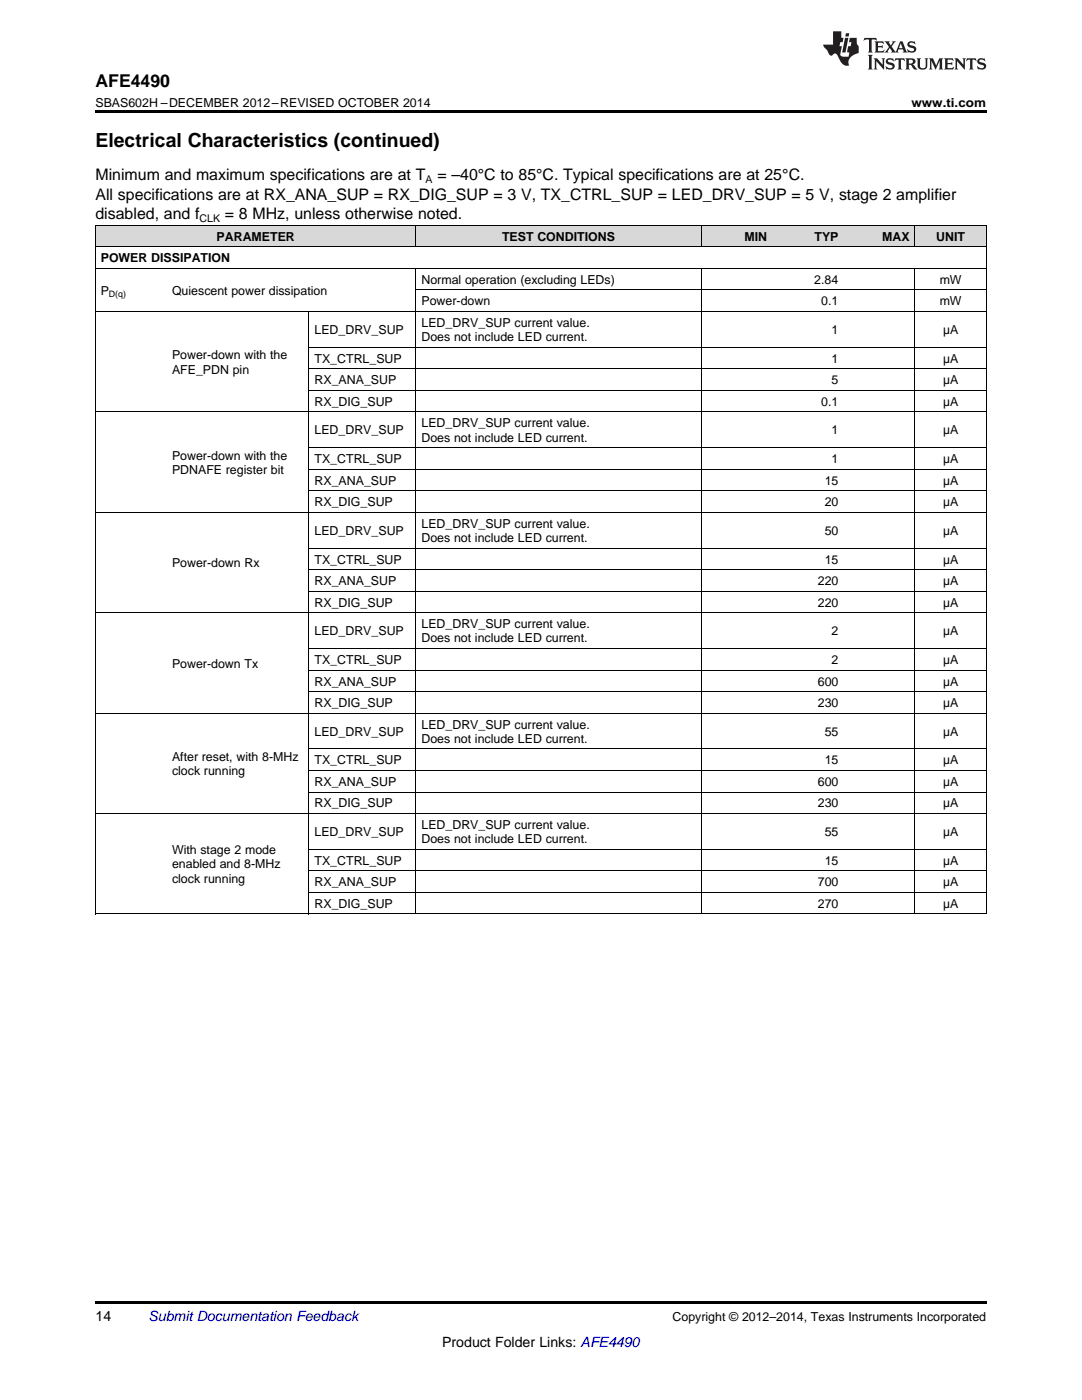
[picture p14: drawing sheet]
<svg xmlns="http://www.w3.org/2000/svg" width="216mm" height="279mm" viewBox="0 0 216 279" stroke-linecap="round" stroke-linejoin="round" font-family="sans-serif">
<defs><g id="words">
<text font-size="3.9" x="19" y="29.3">Electrical Characteristics (continued)</text>
<text font-size="3.5" x="19" y="17.3">AFE4490</text>
<g font-size="3.2">
<text x="19" y="36">Minimum and maximum specifications are at T</text>
<text x="87.3" y="36">= –40°C to 85°C. Typical specifications are at 25°C.</text>
<text x="19" y="39.9">All specifications are at RX_ANA_SUP = RX_DIG_SUP = 3 V, TX_CTRL_SUP = LED_DRV_SUP = 5 V, stage 2 amplifier</text>
<text x="19" y="43.7">disabled, and f</text>
<text x="44.9" y="43.7">= 8 MHz, unless otherwise noted.</text>
</g>
<g font-size="2.8">
<text x="19" y="263.6">14</text>
<text x="88.2" y="268.9">Product Folder Links: AFE4490</text>
</g>
<text font-size="2.8" fill="#0000c8" x="29.6" y="263.6">Submit Documentation Feedback</text>
<g font-size="2.5">
<text x="19" y="21.4">SBAS602H –DECEMBER 2012–REVISED OCTOBER 2014</text>
<text x="181.9" y="21.4">www.ti.com</text>
<text x="20.1" y="52.4">POWER DISSIPATION</text>
<text x="43.2" y="48">PARAMETER</text>
<text x="100.2" y="48">TEST CONDITIONS</text>
<text x="148.6" y="48">MIN</text>
<text x="162.5" y="48">TYP</text>
<text x="176" y="48">MAX</text>
<text x="186.8" y="48">UNIT</text>
<text x="20.1" y="58.8">P</text>
<text x="34.3" y="58.8">Quiescent power dissipation</text>
<text x="84.1" y="56.7">Normal operation (excluding LEDs)</text>
<text x="162.5" y="56.7">2.84</text>
<text x="187.5" y="56.7">mW</text>
<text x="84.1" y="61">Power-down</text>
<text x="84.1" y="65.3">LED_DRV_SUP current value.</text>
<text x="163.9" y="61">0.1</text>
<text x="187.5" y="61">mW</text>
<text x="34.3" y="71.7">Power-down with the</text>
<text x="62.8" y="66.7">LED_DRV_SUP</text>
<text x="84.1" y="68.1">Does not include LED current.</text>
<text x="165.9" y="66.7">1</text>
<text x="188.2" y="66.7">µA</text>
<text x="34.3" y="74.5">AFE_PDN pin</text>
<text x="62.8" y="72.4">TX_CTRL_SUP</text>
<text x="62.8" y="76.7">RX_ANA_SUP</text>
<text x="165.9" y="72.4">1</text>
<text x="165.9" y="76.7">5</text>
<text x="188.2" y="72.4">µA</text>
<text x="188.2" y="76.7">µA</text>
<text x="62.8" y="81">RX_DIG_SUP</text>
<text x="163.9" y="81">0.1</text>
<text x="188.2" y="81">µA</text>
<text x="62.8" y="86.7">LED_DRV_SUP</text>
<text x="84.1" y="85.3">LED_DRV_SUP current value.</text>
<text x="84.1" y="88.1">Does not include LED current.</text>
<text x="165.9" y="86.7">1</text>
<text x="188.2" y="86.7">µA</text>
<text x="34.3" y="91.8">Power-down with the</text>
<text x="34.3" y="94.6">PDNAFE register bit</text>
<text x="62.8" y="92.4">TX_CTRL_SUP</text>
<text x="165.9" y="92.4">1</text>
<text x="188.2" y="92.4">µA</text>
<text x="62.8" y="96.7">RX_ANA_SUP</text>
<text x="62.8" y="101">RX_DIG_SUP</text>
<text x="164.6" y="96.7">15</text>
<text x="164.6" y="101">20</text>
<text x="188.2" y="96.7">µA</text>
<text x="188.2" y="101">µA</text>
<text x="62.8" y="106.8">LED_DRV_SUP</text>
<text x="84.1" y="105.3">LED_DRV_SUP current value.</text>
<text x="164.6" y="106.8">50</text>
<text x="188.2" y="106.8">µA</text>
<text x="34.3" y="113.2">Power-down Rx</text>
<text x="62.8" y="112.5">TX_CTRL_SUP</text>
<text x="84.1" y="108.2">Does not include LED current.</text>
<text x="164.6" y="112.5">15</text>
<text x="188.2" y="112.5">µA</text>
<text x="62.8" y="116.8">RX_ANA_SUP</text>
<text x="163.2" y="116.8">220</text>
<text x="188.2" y="116.8">µA</text>
<text x="62.8" y="121.1">RX_DIG_SUP</text>
<text x="84.1" y="125.4">LED_DRV_SUP current value.</text>
<text x="163.2" y="121.1">220</text>
<text x="188.2" y="121.1">µA</text>
<text x="62.8" y="126.8">LED_DRV_SUP</text>
<text x="84.1" y="128.2">Does not include LED current.</text>
<text x="165.9" y="126.8">2</text>
<text x="188.2" y="126.8">µA</text>
<text x="34.3" y="133.2">Power-down Tx</text>
<text x="62.8" y="132.5">TX_CTRL_SUP</text>
<text x="62.8" y="136.8">RX_ANA_SUP</text>
<text x="163.2" y="136.8">600</text>
<text x="165.9" y="132.5">2</text>
<text x="188.2" y="132.5">µA</text>
<text x="188.2" y="136.8">µA</text>
<text x="62.8" y="141.1">RX_DIG_SUP</text>
<text x="163.2" y="141.1">230</text>
<text x="188.2" y="141.1">µA</text>
<text x="62.8" y="146.8">LED_DRV_SUP</text>
<text x="84.1" y="145.4">LED_DRV_SUP current value.</text>
<text x="84.1" y="148.2">Does not include LED current.</text>
<text x="164.6" y="146.8">55</text>
<text x="188.2" y="146.8">µA</text>
<text x="34.3" y="151.9">After reset, with 8-MHz</text>
<text x="34.3" y="154.7">clock running</text>
<text x="62.8" y="152.5">TX_CTRL_SUP</text>
<text x="164.6" y="152.5">15</text>
<text x="188.2" y="152.5">µA</text>
<text x="62.8" y="156.8">RX_ANA_SUP</text>
<text x="62.8" y="161.1">RX_DIG_SUP</text>
<text x="163.2" y="156.8">600</text>
<text x="163.2" y="161.1">230</text>
<text x="188.2" y="156.8">µA</text>
<text x="188.2" y="161.1">µA</text>
<text x="62.8" y="166.9">LED_DRV_SUP</text>
<text x="84.1" y="165.5">LED_DRV_SUP current value.</text>
<text x="164.6" y="166.9">55</text>
<text x="188.2" y="166.9">µA</text>
<text x="34.3" y="170.5">With stage 2 mode</text>
<text x="34.3" y="173.3">enabled and 8-MHz</text>
<text x="62.8" y="172.6">TX_CTRL_SUP</text>
<text x="84.1" y="168.3">Does not include LED current.</text>
<text x="164.6" y="172.6">15</text>
<text x="188.2" y="172.6">µA</text>
<text x="34.3" y="176.1">clock running</text>
<text x="62.8" y="176.9">RX_ANA_SUP</text>
<text x="163.2" y="176.9">700</text>
<text x="188.2" y="176.9">µA</text>
<text x="62.8" y="181.2">RX_DIG_SUP</text>
<text x="163.2" y="181.2">270</text>
<text x="188.2" y="181.2">µA</text>
<text x="134.2" y="263.6">Copyright © 2012–2014, Texas Instruments Incorporated</text>
</g>
<g font-size="2.1">
<text x="84.9" y="36.6">A</text>
<text x="39.8" y="44.4">CLK</text>
</g>
<text font-size="1.8" x="21.7" y="59.3">D(q)</text>
</g></defs>
<g fill="#d8d8d8">
<path d="M19 45h14.3v4.3h-14.3z"/>
<path d="M33.3 45h28.4v4.3h-28.4z"/>
<path d="M61.7 45h21.3v4.3h-21.3z"/>
<path d="M83 45h56.9v4.3h-56.9z"/>
<path d="M139.9 45h14.3v4.3h-14.3z"/>
<path d="M154.2 45h14.2v4.3h-14.2z"/>
<path d="M168.4 45h14.2v4.3h-14.2z"/>
<path d="M182.6 45h14.2v4.3h-14.2z"/>
</g>
<path d="M19 22h177.8v.5h-177.8zM19 259.7h177.8v.5h-177.8z" fill="#000"/>
<g fill="none" stroke="#000" stroke-width=".2">
<path d="M19 53.6h177.8M19 49.3h177.8M19 45h177.8M19.1 45v137.5M83 45v4.3M83 53.6v128.9M83 57.9h113.8M139.9 45v4.3M139.9 53.6v128.9M182.5 45v4.3M182.5 53.6v128.9M196.8 45v137.5"/>
<path d="M19 62.2h177.8M61.6 62.2v120.3M61.7 77.9h135.1M61.7 73.6h135.1M61.7 69.3h135.1M19 82.2h177.8M61.7 97.9h135.1M61.7 93.6h135.1M61.7 89.3h135.1M19 102.3h177.8M61.7 118h135.1M61.7 113.7h135.1"/>
<path d="M61.7 109.4h135.1M19 122.3h177.8M61.7 138h135.1M61.7 133.7h135.1M61.7 129.4h135.1M19 142.3h177.8M61.7 158.1h135.1M61.7 153.8h135.1M61.7 149.5h135.1M19 162.4h177.8M61.7 178.1h135.1M61.7 173.8h135.1"/>
<path d="M61.7 169.5h135.1M19 182.4h177.8"/>
</g>
<g fill="#231f20">
<path d="M172.5 7.6l-.1 .5 .4-.2h.6v.1v2.1l-.2 .4h.9l-.2-.4v-2.1l.1-.1h.5l.5 .2-.2-.5zM174.5 8.3l.2 .3v1.5l-.2 .4h1.8l.2-.6a1.04 1.04 0 0 1-1.3 .2v-.7h.6l.3 .2v-.6l-.3 .2h-.6v-.6l.8-.1 .4 .3-.2-.5zM176.5 8.3l.9 1.1-.9 1.1h.8l-.2-.2 .4-.7 .5 .7-.2 .2h1.5l-.2-.2 .2-.4h.9l.1 .4-.2 .2h1l-.3-.3-.7-1.9h-.5l-.9 2-.8-1 .9-1h-.8l.1 .3-.4 .5-.3-.6 .1-.2zM179.7 8.6l.4 1h-.7zM181.3 8.4a.63 .63 0 0 0-.2 .7 .63 .63 0 0 0 .6 .4l.6 .2 .1 .2a.75 .75 0 0 1-.7 .4 .75 .75 0 0 1-.6-.5l.1 .7 .1-.1a1.11 1.11 0 0 0 1.5-.6 1.13 1.13 0 0 0-1.2-.8l-.1-.4a1.04 1.04 0 0 1 1.2 .2l-.2-.5-.2 .1-.4-.2zM173.2 10.9l.2 .4v2.2l-.2 .4h1l-.3-.4v-2.2l.3-.4zM174.3 11.6l.3 .4v1.5l-.3 .4h.8l-.2-.4v-1.3l1.5 1.7v-1.9l.2-.4h-.7l.2 .4v.9l-1.1-1.3zM177 11.8a.62 .62 0 0 0-.2 .7 .62 .62 0 0 0 .6 .4l.6 .1 .1 .3a.76 .76 0 0 1-.7 .3 .76 .76 0 0 1-.7-.4l.2 .7 .1-.1a1.11 1.11 0 0 0 1.5-.6 1.13 1.13 0 0 0-1.2-.8l-.1-.4a1.04 1.04 0 0 1 1.2 .2l-.2-.6-.2 .1-.5-.1zM178.7 11.6l-.2 .6a.61 .61 0 0 1 .8-.3v1.6l-.2 .4h.9l-.2-.4v-1.6a.63 .63 0 0 1 .7 .3l-.1-.6zM180.6 11.6l.3 .4v1.5l-.3 .4h1l-.2-.2-.1-.8 .6 .2a.76 .76 0 0 0 1.2 .7l-1-1a.58 .58 0 0 0 .6-.5 .58 .58 0 0 0-.5-.6zM181.4 11.9h.1a.45 .45 0 0 1 .5 .1 .45 .45 0 0 1 .1 .5l-.8 .2zM182.9 11.6l.2 .2a2.17 2.17 0 0 0 .3 1.9 .99 .99 0 0 0 1.6-.6v-1.1l.2-.4h-.7l.2 .2a1.92 1.92 0 0 1-.2 1.8 .6 .6 0 0 1-.9-.5v-1.1l.2-.4zM185.4 11.6l.2 .4v1.5l-.2 .4h.7l-.2-.4v-1.4l.8 1.8 .8-1.8v1.4l-.2 .4h.9l-.2-.4v-1.5l.2-.4h-.8l-.6 1.5-.6-1.5zM188.4 11.6l.2 .4v1.5l-.2 .4h1.8l.1-.6a1.04 1.04 0 0 1-1.2 .1v-.6h.5l.4 .2v-.6l-.4 .2h-.5v-.7h.8l.3 .3-.1-.6zM190.5 11.6l.2 .4v1.5l-.2 .4h.7l-.2-.4v-1.3l1.5 1.7v-1.9l.2-.4h-.7l.2 .4v.9l-1.1-1.3zM192.9 11.6l-.1 .6a.61 .61 0 0 1 .7-.3l.1 1.6-.3 .4h1l-.3-.4 .1-1.6a.63 .63 0 0 1 .7 .3l-.1-.6zM195.2 11.8a.62 .62 0 0 0-.2 .7 .62 .62 0 0 0 .6 .4l.6 .1 .1 .3a.76 .76 0 0 1-.7 .3 .76 .76 0 0 1-.6-.4l.1 .7 .1-.1a1.11 1.11 0 0 0 1.6-.6 1.13 1.13 0 0 0-1.3-.8l-.1-.4a1.04 1.04 0 0 1 1.2 .2l-.1-.6-.2 .1-.5-.1z"/>
<path d="M166.2 6.3v2.6h-1.9v.4l.8 .9a.91 .91 0 0 0 1 .8 .56 .56 0 0 1 .5-.3 .56 .56 0 0 1 .5 .3l.4 .8a1.53 1.53 0 0 0 1.9 1.2 1.54 1.54 0 0 1 1-2.1l.9-.3v-1.4a1.52 1.52 0 0 1-.4-1.6h-1.3l-.2 .8h.5l-.2 .8h-.5l-.1 1v.2l.4 .1-.2 .8a1.93 1.93 0 0 1-1.6-.3l.3-1.8h-.5l.2-.8h.4l.2-.8h-.4v-1.3zM168.6 7.6l-.6 2.9h.7l.6-2.9zM168.8 6.6l-.1 .7h.6l.2-.7z"/>
</g>
<use href="#words"/>
</svg>
